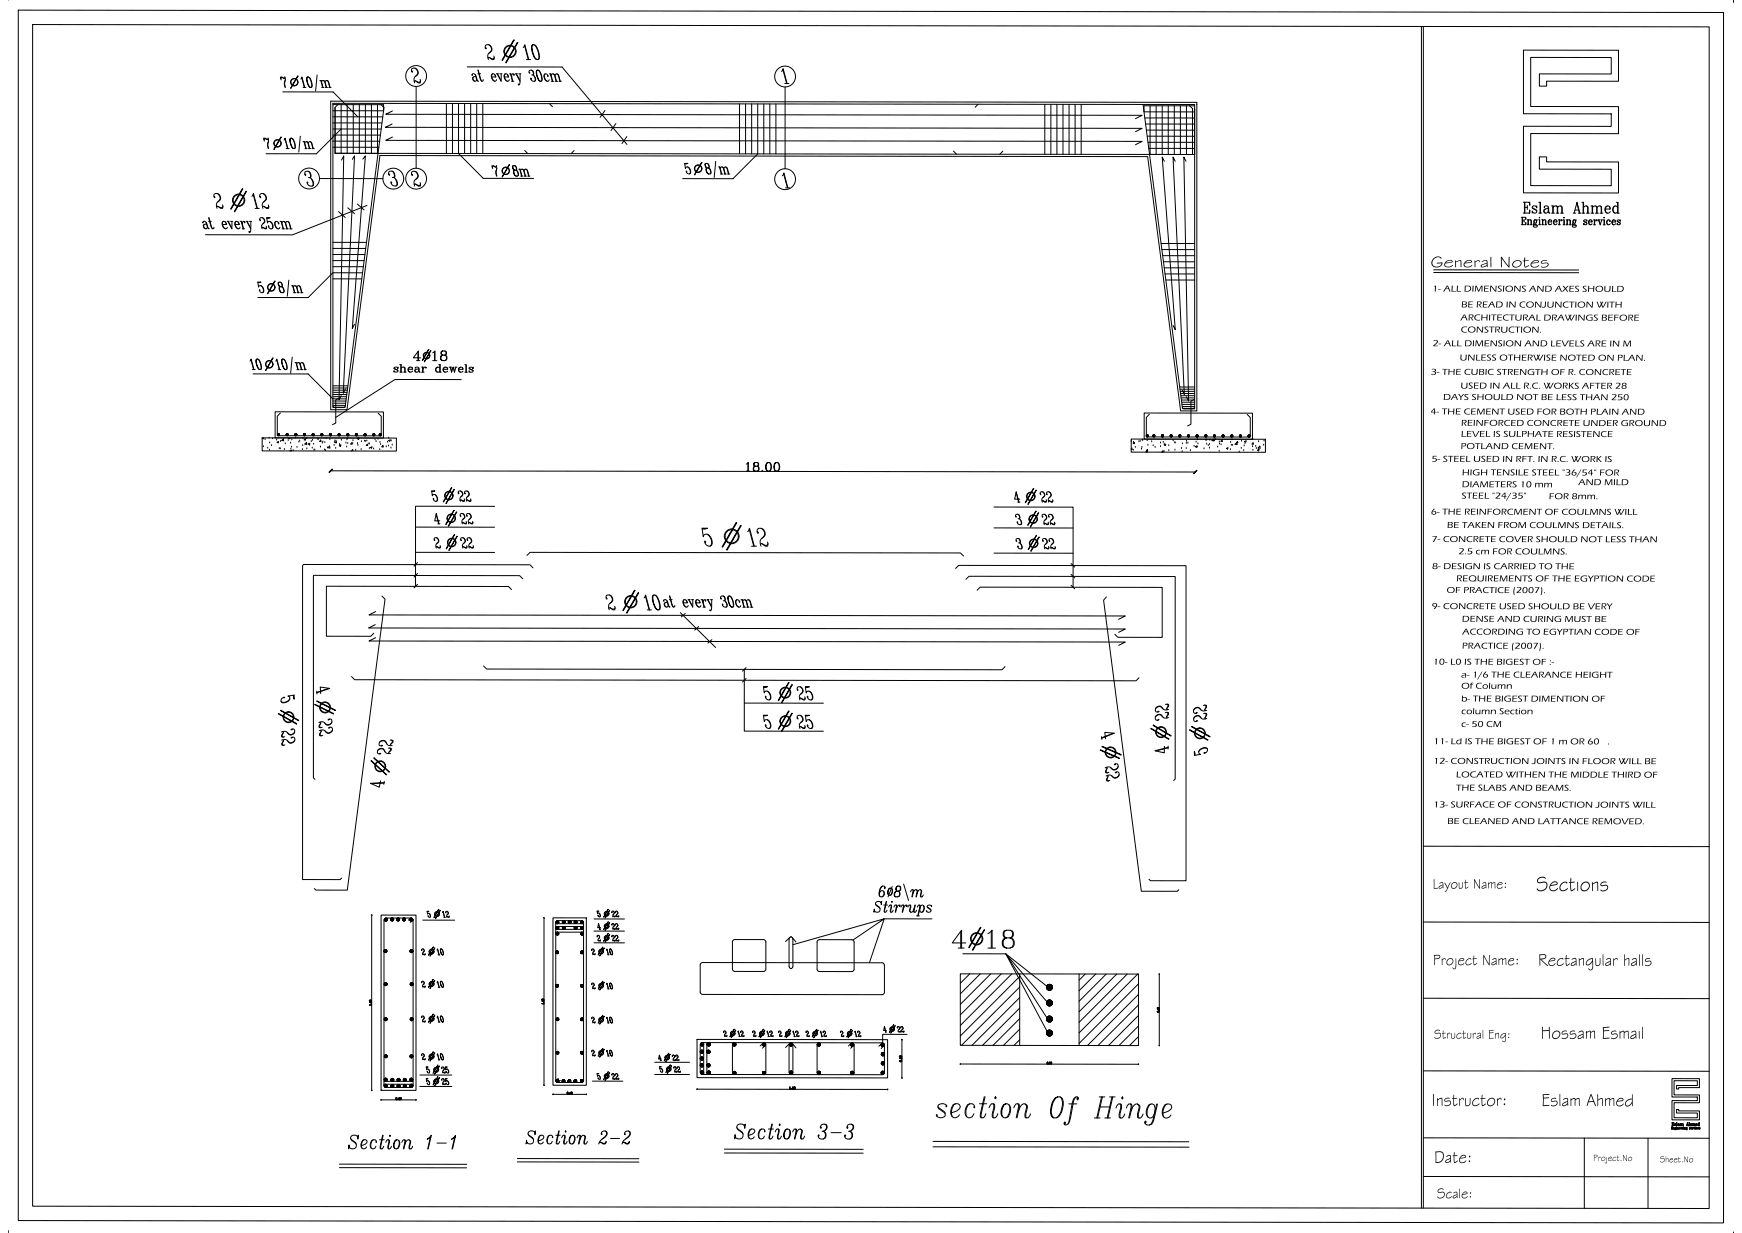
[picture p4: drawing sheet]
<svg xmlns="http://www.w3.org/2000/svg" width="1189mm" height="841mm" viewBox="0 0 1189 841" stroke-linecap="round" stroke-linejoin="round" font-family="sans-serif">
<defs><g id="words">
<text font-size="26.9" x="638" y="769">section Of Hinge</text>
<text font-size="22" x="270" y="538" transform="rotate(-90 270 538)">4 22</text>
<g font-size="18.1">
<text x="478" y="374">5 12</text>
<text x="765" y="534" transform="rotate(-90 765 534)">4 22</text>
<text x="649" y="648">4 18</text>
</g>
<text font-size="17.4" x="1048" y="608">Sections</text>
<text font-size="17.2" x="252" y="530">è</text>
<g font-size="16.3">
<text x="179" y="105">7 10/m</text>
<text x="466" y="122">5 8/m</text>
<text x="175" y="203">5 8/m</text>
<text x="228" y="503" transform="rotate(-90 228 503)">4 22</text>
</g>
<text font-size="15.9" x="191" y="63">7 10/m</text>
<g font-size="15.4">
<text x="330" y="42">2 10</text>
<text x="145" y="144">2 12</text>
<text x="413" y="417">2 10</text>
<text x="501" y="778">Section 3-3</text>
</g>
<g font-size="15.1">
<text x="1051" y="708">Hossam Esmail</text>
<text x="977" y="754">Instructor:</text>
<text x="1052" y="754">Eslam Ahmed</text>
</g>
<text font-size="15" x="785" y="506">è</text>
<g font-size="14.6">
<text x="202" y="510" transform="rotate(-90 202 510)">5 22</text>
<text x="811" y="506">è</text>
<text x="825" y="516" transform="rotate(-90 825 516)">5 22</text>
<text x="237" y="785">Section 1-1</text>
<text x="979" y="793">Date:</text>
</g>
<g font-size="14.1">
<text x="520" y="479">5 25</text>
<text x="189" y="495">è</text>
<text x="520" y="498">5 25</text>
<text x="799" y="515" transform="rotate(-90 799 515)">4 22</text>
<text x="358" y="782">Section 2-2</text>
</g>
<text font-size="13.7" x="214" y="488">è</text>
<text font-size="13.2" x="750" y="519">è</text>
<text font-size="13.1" x="976" y="182">General Notes</text>
<text font-size="12.8" x="978" y="658">Project Name:Rectangular halls</text>
<text font-size="12.1" x="981" y="817">Scale:</text>
<text font-size="11.9" x="1039" y="147">Eslam Ahmed</text>
<text font-size="11.8" x="978" y="606">Layout Name:</text>
<g font-size="11.5">
<text x="335" y="121">7 8m</text>
<text x="294" y="343">5 22</text>
<text x="691" y="344">4 22</text>
<text x="296" y="358">4 22</text>
<text x="692" y="359">3 22</text>
<text x="295" y="375">2 22</text>
<text x="693" y="376">3 22</text>
</g>
<text font-size="11" x="281" y="247">4 18</text>
<text font-size="10.8" x="979" y="708">Structural Eng:</text>
<text font-size="9.3" x="268" y="255">shear dewels</text>
<g font-size="7.9">
<text x="287" y="653">2 10</text>
<text x="287" y="698">2 10</text>
<text x="287" y="724">2 10</text>
<text x="290" y="733">5 25</text>
<text x="290" y="741">5 25</text>
</g>
<text font-size="7.6" x="1087" y="792">Project.No</text>
<g font-size="7.5">
<text x="291" y="627">5 12</text>
<text x="407" y="627">5 22</text>
<text x="407" y="635">4 22</text>
<text x="407" y="643">2 22</text>
<text x="403" y="652">2 10</text>
<text x="287" y="675">2 10</text>
<text x="403" y="676">2 10</text>
<text x="403" y="699">2 10</text>
<text x="602" y="705">4 22</text>
<text x="493" y="708">2 12</text>
<text x="513" y="708">2 12</text>
<text x="531" y="708">2 12</text>
<text x="549" y="708">2 12</text>
<text x="573" y="708">2 12</text>
<text x="403" y="721">2 10</text>
<text x="449" y="725">4 22</text>
<text x="407" y="737">5 22</text>
<text x="449" y="733">5 22</text>
<text x="1133" y="793">Sheet.No</text>
</g>
<g font-size="6.8">
<text x="977" y="199">1- ALL DIMENSIONS AND AXES SHOULD</text>
<text x="997" y="210">BE READ IN CONJUNCTION WITH</text>
<text x="997" y="219">ARCHITECTURAL DRAWINGS BEFORE</text>
<text x="997" y="227">CONSTRUCTION.</text>
<text x="978" y="236">2- ALL DIMENSION AND LEVELS ARE IN M</text>
<text x="996" y="246">UNLESS OTHERWISE NOTED ON PLAN.</text>
<text x="976" y="256">3- THE CUBIC STRENGTH OF R. CONCRETE</text>
<text x="997" y="265">USED IN ALL R.C. WORKS AFTER 28</text>
<text x="986" y="273">DAYS SHOULD NOT BE LESS THAN 250</text>
<text x="976" y="283">4- THE CEMENT USED FOR BOTH PLAIN AND</text>
<text x="997" y="290">REINFORCED CONCRETE UNDER GROUND</text>
<text x="997" y="298">LEVEL IS SULPHATE RESISTENCE</text>
<text x="997" y="306">POTLAND CEMENT.</text>
<text x="977" y="315">5- STEEL USED IN RFT. IN R.C. WORK IS</text>
<text x="998" y="324">HIGH TENSILE STEEL &quot;36/54&quot; FOR</text>
<text x="998" y="332">DIAMETERS 10 mm</text>
<text x="1077" y="331">AND MILD</text>
<text x="997" y="340">STEEL &quot;24/35&quot;</text>
<text x="1057" y="340">FOR 8mm.</text>
<text x="977" y="351">6- THE REINFORCMENT OF COULMNS WILL</text>
<text x="988" y="360">BE TAKEN FROM COULMNS DETAILS.</text>
<text x="977" y="370">7- CONCRETE COVER SHOULD NOT LESS THAN</text>
<text x="996" y="378">2.5 cm FOR COULMNS.</text>
<text x="977" y="388">8- DESIGN IS CARRIED TO THE</text>
<text x="994" y="397">REQUIREMENTS OF THE EGYPTION CODE</text>
<text x="988" y="404">OF PRACTICE (2007).</text>
<text x="977" y="415">9- CONCRETE USED SHOULD BE VERY</text>
<text x="998" y="424">DENSE AND CURING MUST BE</text>
<text x="998" y="433">ACCORDING TO EGYPTIAN CODE OF</text>
<text x="998" y="442">PRACTICE (2007).</text>
<text x="978" y="453">10- L0 IS THE BIGEST OF :-</text>
<text x="997" y="462">a- 1/6 THE CLEARANCE HEIGHT</text>
<text x="997" y="470">Of Column</text>
<text x="997" y="479">b- THE BIGEST DIMENTION OF</text>
<text x="997" y="487">column Section</text>
<text x="997" y="496">c- 50 CM</text>
<text x="978" y="508">11- Ld IS THE BIGEST OF 1 m OR 60</text>
<text x="978" y="521">12- CONSTRUCTION JOINTS IN FLOOR WILL BE</text>
<text x="994" y="530">LOCATED WITHEN THE MIDDLE THIRD OF</text>
<text x="994" y="539">THE SLABS AND BEAMS.</text>
<text x="978" y="551">13- SURFACE OF CONSTRUCTION JOINTS WILL</text>
<text x="988" y="562">BE CLEANED AND LATTANCE REMOVED.</text>
</g>
<text font-size="5.3" x="1140" y="769">Eslam Ahmed</text>
</g></defs>
<!-- layer: 0 -->
<g fill="none" stroke="#000" stroke-width=".68">
<path d="M12 7l1164 2v825l-1164-1zM22 17l1144 1v806l-1144-1zM970 18v806M971 18v806M1040 34h65v21h-49v4h-5v-9h49v-11h-55v34h60v18h-60v36h55v-12h-49v-8h5v3h49v22h-65v-46h60v-8h-60zM1038 153h3v-1v1M1039 148v5M1040 150v2M1042 153h2M1043 150v3M1043 151l1-1h1v3M1044 150l1 1v2"/>
<path d="M1044 153h2M1047 153h2v2h-2v-2M1047 152v1l2 1M1047 150v2M1048 150v2M1050 150h1v3M1050 153h1M1051 150v3M1052 153h1M1053 150v3M1053 151l1-1h1v3M1054 150l1 1v2"/>
<path d="M1054 153h2M1057 151h2v-1a1.4 1.4 0 0 0-2 1 1.4 1.4 0 0 0 0 2 1.4 1.4 0 0 0 2 0M1058 150l-1 1 1 2M1059 150v1M1060 151h3l-1-1a1.4 1.4 0 0 0-2 1 1.4 1.4 0 0 0 1 2 1.4 1.4 0 0 0 2 0M1061 150l-1 1 1 2M1062 150v1M1064 153h1M1064 150v3M1066 150v1v-1h-1l-1 1M1067 150h1v3M1067 153h1"/>
<path d="M1067 150v3M1069 153h1M1069 150v3M1070 151l1-1h1v3M1070 150v3M1071 150l1 1v2M1071 153h1M1073 153l3 1v1h-3v-1l1-1M1074 152l-1 1 3 1M1074 150v2M1075 150v2M1081 151l2 1-1 1h-1v-1v1"/>
<path d="M1083 150v1l-1-1h-1v1l2 1M1084 151h3l-1-1a1.4 1.4 0 0 0-2 1 1.4 1.4 0 0 0 1 2 1.4 1.4 0 0 0 2 0M1085 150l-1 1 1 2M1086 150v1M1088 153h1M1088 150v3M1090 150v1v-1h-1l-1 1M1091 150l1 3 1-3M1091 150l1 3M1094 150h1v3M1094 153h2M1095 150v3"/>
<path d="M1098 150l-1 1 1 2M1099 151a1.4 1.4 0 0 0-2 0 1.4 1.4 0 0 0 0 2 1.4 1.4 0 0 0 2 0M1100 151h3l-1-1a1.4 1.4 0 0 0-2 1 1.4 1.4 0 0 0 1 2 1.4 1.4 0 0 0 2 0M1101 150l-1 1 1 2M1102 150v1M1104 151l2 1-1 1h-1v-1v1M1106 150v1l-1-1h-1v1l2 1M978 184h99M978 186h99M971 577h195M971 629h195M971 681h195"/>
<path d="M971 730l195 1M1141 736h19v6h-14v1h-2v-3h14v-3h-15v10h17v5h-17v10h15v-3h-14v-2h2v1h14v6h-19v-13h17v-3h-17zM971 776h195M1081 776v48M1125 776v48M971 802l195 1"/>
<circle cx="1048" cy="151" r="1.1"/>
<circle cx="1074" cy="151" r="1.1"/>
</g>
<!-- layer: s-Text -->
<path d="M6 0h.1M1183 0v2M6 839v2M1183 841h.1" fill="none" stroke="#000" stroke-width=".68"/>
<!-- layer: frames -->
<path d="M226 69l591 1v210h-11l-23-173-524-1-22 173h-11z" fill="none" stroke="#000" stroke-width=".68"/>
<!-- layer: A-Rft Sections -->
<g fill="none" stroke="#000" stroke-width=".68">
<path d="M231 71l-2 2v32h29M260 71l2 2-26 205h-8l-1-1M268 76l-5 2 516 1-4 2M375 71l2 2M668 71l-3 2M780 71l27 208h8v-1M812 72l2 2v31h-585M815 74v205h-7l-1-1M815 71l-588-1v208h8l1-1M268 85l-5 2 516 1-4 2M268 93l-5 3h516l-4 3M233 109l2-3-4 167 2-3"/>
<path d="M240 109l2-3-8 162 2-3M248 109l1-3-9 118 2-3M358 103l2 2M392 103l-2 2M651 103l2 2M684 103l-2 2M795 110l-2-3 9 118-1-3M802 110l-1-3 7 162-1-3M809 110l-1-3 3 167-1-3M231 272l-2 1v16l-2 1M808 279h7M815 272l-2 2v15l-2 1"/>
<path d="M189 297l1-1-1 1M189 296h1h-1M189 297l1-1v1M190 296h.1M190 297v-1v1M190 296h1zM190 296l1 1M191 296h-1h1M191 297l-1-1 1 1-1-1v1M191 282l-2 2v13h71v-13l-2-2M195 296h1zM195 297l1-1-1 1"/>
<path d="M195 296h1h-1M195 297l1-1v1M196 296h.1M196 297v-1v1M196 296h1zM196 296l1 1M196 296h1M196 297v-1v1v-1v1M197 296h-1h1M197 297l-1-1 1 1M201 296h1zM201 297l1-1-1 1"/>
<path d="M201 296h1h-1M201 297l1-1zM202 296h.1M202 296h-1M202 297v-1v1M202 296h1zM202 296l1 1M203 296h-1h1M203 297l-1-1 1 1-1-1v1M207 296h1zM207 297l1-1-1 1M207 296h1h-1"/>
<path d="M207 297l1-1v1M208 296h1zM208 296h.1M208 296l1 1M208 297v-1v1M208 296h1M213 296h1zM213 297l1-1-1 1M213 297l1-1zM213 296h1h-1M213 297l1-1v1M214 296h.1"/>
<path d="M214 296v1zM214 296v1M214 297v-1v1v-1v1M219 296h1zM219 297l1-1-1 1M219 296h1h-1M220 296v1zM220 296h-1M220 296v1M220 296h.1M220 297v-1v1M225 297h1z"/>
<path d="M225 296l1 1M225 296l1 1-1-1M225 296l1 1-1-1 1 1v-1M226 297h.1M226 297h-1zM225 297h.1M226 296v1v-1M231 296v1M231 297h.1M231 296v1v-1M231 297h1zM231 297h1"/>
<path d="M232 296l-1 1 1-1M232 297h-1M232 297h-1h1M237 296v1M237 297h.1M237 296v1v-1M237 297h1zM237 296v1zM237 297h1M238 296l-1 1 1-1M238 297h-1h1h-1M238 297h-1h1"/>
<path d="M243 297h.1M243 296v1zM243 297h1zM243 297l1-1zM244 297h-1M244 296l-1 1zM244 297h-1h1M248 296l1 1h-1M248 297h1M249 296v1v-1M249 297h.1M249 297h1z"/>
<path d="M249 296v1zM249 297h1h-1h1M250 296l-1 1 1-1M250 297h-1h1h-1M254 296l1 1h-1M254 297h1zM255 297h.1M255 296v1zM255 296v1l-1-1M255 297h1zM255 297h1h-1h1M255 296v1v-1"/>
<path d="M256 297h-1M256 296l-1 1 1-1M259 297h1h-1M259 296l1 1zM259 297h1M260 297v-1zM260 296v1zM260 297h.1M782 297h1zM782 297h1l-1 1M782 297h1h-1M782 298l1-1v1"/>
<path d="M783 297h.1M783 298v-1v1M783 297h1zM783 297h1M784 297h-1h1M784 298l-1-1 1 1M784 283l-2 2v13h71v-13l-2-2M787 297h.1M787 297v1M787 298v-1v1M787 297h1zM787 297v1z"/>
<path d="M787 297h1M788 297h-1h1M788 298l-1-1v1M788 297h-1zM788 298l-1-1 1 1-1-1 1 1M793 297h.1M793 298v-1zM793 297h1zM793 297v1zM793 297l1 1zM794 297h-1zM799 297v1"/>
<path d="M799 297h.1M799 298v-1v1M799 297h1zM799 297h1M800 297h-1zM800 297h-1h1M800 298l-1-1 1 1-1-1 1 1M804 297h1v1M805 297h.1M805 298v-1v1M805 297h1zM805 297h1"/>
<path d="M806 297h-1h1M806 298l-1-1 1 1M810 297h1l-1 1M811 298v-1zM811 297h.1M811 297h-1M811 298v-1v1M811 297h1zM811 297h1M812 297h.1M812 298l-1-1v1M812 297h-1h1"/>
<path d="M812 298l-1-1 1 1M816 297h1zM816 297h1M816 298l1-1zM816 297h1h-1M817 297h.1M817 297h1zM817 297v1zM817 297l1 1zM817 297h1M818 297h-1h1M822 297h1l-1 1"/>
<path d="M822 297h1zM822 298l1-1v1M823 297h.1M823 297h1zM824 297h.1M823 297l1 1zM823 298v-1v1v-1v1M823 298v-1v1M828 297h1h-1M828 298l1-1zM828 298l1-1-1 1M829 297h1z"/>
<path d="M829 297h-1M829 297v1zM829 297l1 1M829 297h.1M829 298v-1v1M829 297h1M834 297h1h-1M834 298l1-1zM834 298l1-1-1 1M834 298l1-1v1M835 297h.1M835 297v1"/>
<path d="M835 298v-1v1v-1v1M840 297h1h-1M840 298l1-1zM840 297h1zM840 298l1-1-1 1M841 297h.1M841 297h-1M841 297v1zM841 297v1M841 298v-1v1M846 297h1h-1M846 298l1-1z"/>
<path d="M846 298l1-1-1 1M847 297h.1M847 297h-1M847 297v1M847 298v-1v1v-1v1M852 297h.1M852 298v-1zM852 297h1zM852 297v1zM852 297l1 1zM853 297h-1h1M714 673h2z"/>
<path d="M714 674l2-1zM715 672l1 1zM715 675l1-2zM716 671v2zM716 673v2zM716 673l1 2zM716 673l2 2zM716 673l2 1zM716 673h2zM716 673l2-1zM716 673l-1 2zM717 671l-1 2z"/>
<path d="M717 672l-1 1zM718 672l-2 1zM714 684h2zM714 695h2zM714 685l2-1zM714 696l2-1zM714 683l2 1zM714 694l2 1zM715 683l1 1zM715 685l1-1zM715 694l1 1zM715 696l1-1z"/>
<path d="M715 682l1 2zM715 693l1 2zM716 682v2zM716 693v2zM716 684v2zM716 684l1 2zM716 684l2 2zM716 684l2 1zM716 684h2zM716 684l2-1zM716 684l-1 2zM716 695l1 2z"/>
<path d="M716 695l2 2zM716 695l2 1zM716 695h2zM716 695l2-1zM716 695l-1 2zM716 695v2zM717 682l-1 2zM717 693l-1 2zM718 683l-2 1zM718 694l-2 1zM714 705h2zM714 704l2 1z"/>
<path d="M715 704l1 1zM715 706l1-1zM715 703l1 2zM716 703v2zM716 705l1 2zM716 705l1 1zM716 705l2 1zM716 705h2zM716 705l2-1zM716 705l-1 1zM716 705v2zM717 703l-1 2z"/>
<path d="M718 703l-2 2z"/>
</g>
<!-- layer: RFT Vl -->
<path d="M815 71v34M817 71h.1M379 630h19M379 632h19M379 634h19M379 636h19" fill="none" stroke="#000" stroke-width=".68"/>
<!-- layer: A-Rc Footing -->
<path d="M188 281h74v18h-74zM781 282h74v18l-74-1z" fill="none" stroke="#000" stroke-width=".68"/>
<!-- layer: A-Hatch column -->
<g fill="none" stroke="#000" stroke-width=".68">
<path d="M180 299h.1M181 300h.1M184 299h.1M186 299h.1M193 299l1 2-2-1zM197 299h1M201 299h.1M207 299h.1M208 299v1zM209 299h.1M217 300h.1M223 299h.1"/>
<path d="M225 300h.1M237 300h.1M237 299h.1M244 299h1v1zM244 299h.1M258 300h.1M265 299h.1M817 300h.1M823 300h1h-1M828 300l-1 1h1v-1M829 300h-1h1M829 300h.1"/>
<path d="M855 300h.1M180 305h.1M183 306h.1M184 307h.1M184 302h.1M185 304h.1M189 300h.1M189 302l1-1v1zM191 306h.1M191 301h.1M194 307h.1M195 303h.1"/>
<path d="M197 300h.1M198 308l1-1v1M198 308h.1M198 302h.1M199 306h.1M199 305h.1M199 300h.1M200 307h.1M203 305h.1M204 302h.1M205 301h.1M206 307h.1"/>
<path d="M207 304h.1M209 302v1h-1zM209 306h.1M210 303l1-1v1zM211 304h.1M212 301h.1M213 306h.1M213 300h.1M214 303h.1M214 307h.1M215 307h.1M219 305h.1"/>
<path d="M219 300v1h-1zM220 302h.1M222 307h.1M222 302h.1M223 305h.1M225 304v2l-1-1zM228 304h.1M228 302h.1M229 301h.1M229 306h.1M229 301l1 1h-1zM232 304h1l-1 1z"/>
<path d="M232 303h.1M232 304h.1M233 300h.1M236 302h.1M237 305h.1M237 303h.1M240 308l1-1v1M240 302v1h-1zM241 303h.1M241 301h.1M243 307h.1M244 303h.1"/>
<path d="M244 304h.1M246 307h.1M247 301h.1M249 301h.1M250 301h.1M251 303v1h-1zM252 303h.1M252 306h.1M253 305h1v1zM255 306h.1M256 300h.1M257 301h.1"/>
<path d="M259 307h.1M259 302h.1M260 303h.1M261 304v1zM261 305h.1M264 305h.1M265 302h.1M265 304h.1M265 300h1v1zM267 306h.1M267 301h.1M268 304h.1"/>
<path d="M772 306l1 1-1-1M772 301h.1M773 302h1v1zM773 307h.1M774 302h.1M775 305h.1M777 301h.1M778 301h.1M779 306h.1M779 305h.1M779 300h.1M780 300h.1"/>
<path d="M782 308h1M783 301h.1M783 307h-1zM783 304h.1M786 301h.1M787 304h.1M788 305h.1M792 305h.1M792 302h.1M794 308h-1l1-1v1M794 302h.1M794 308h.1"/>
<path d="M795 303h1l-1 1zM795 303h.1M798 304h.1M798 307h.1M801 301h.1M802 302h.1M802 307h.1M806 306h.1M807 308h.1M807 303h.1M810 306h.1M810 302h.1"/>
<path d="M810 301h.1M811 302h.1M812 307h.1M815 304h.1M816 305l1-1v1zM816 302h.1M817 305h.1M818 303h.1M822 306h.1M824 303h.1M825 304h.1M825 306h.1"/>
<path d="M825 303h.1M826 300h.1M831 305h.1M832 308h.1M832 301h.1M832 303h.1M833 303h.1M834 300v1h-1zM837 306l1-1v1zM840 307h.1M840 302h.1M840 304h.1"/>
<path d="M841 300h.1M841 304h.1M844 303h.1M844 302v1h-1zM845 301v1h-1zM846 308h.1M847 306h.1M847 301h.1M849 307h.1M849 304h.1M849 301h1v1zM850 302h.1"/>
<path d="M855 305h.1M855 307h.1M855 302v1h-1zM857 304h.1M857 306h.1M858 307h1v1zM859 307h.1M859 301h.1M860 304v2l-1-1zM862 304h.1M863 301h.1M254 624v120"/>
<path d="M371 626v114M791 664v49M252 683h2M252 682h2M252 683h1M252 682h1M252 686h2M252 685h2M252 684h2M253 683v1h-1h2M253 685h.1M253 686h1"/>
<path d="M254 686h.1M254 684h.1M254 685h-2v1M254 685h-1M254 685h.1M370 682h1zM370 682h1M370 685h1M370 683h1M371 682v1h-1h1M371 684h.1M371 685h.1"/>
<path d="M371 683h.1M371 685h-1M790 690h1h-1M790 690h1M790 687l1 1zM790 688h1M790 687h1M791 688v1l-1-1h1M791 689h.1M791 688h.1M616 709v26M614 724h1h-1z"/>
<path d="M614 720l1 1h-1zM614 724h1M614 721h1M614 720h1M614 722h1M615 721v1h-1h1M615 723h.1M615 722h.1M615 721v1M655 726h122M715 725v1M715 724v2"/>
<path d="M716 726h.1M716 725l1-1-1 2M716 724v1M716 725h.1M716 725v1M717 725h-1M717 725l-1 1M717 725v1M717 725v1zM718 725v1M260 750h24M270 749v1"/>
<path d="M271 749v1M271 750h.1M272 750h.1M272 749v1M272 750h1M273 750h-1v-1v1M273 749v1M274 749v1M377 746h23M387 745v1M387 745v1zM388 745v1"/>
<path d="M388 746h.1M389 746h.1M389 745v1M390 746h-1v-1v1M390 745v1M390 745v1zM476 743h130M539 742v-1v2M539 741v2M540 743h.1M541 742v1M541 741v2"/>
<path d="M541 743h.1M542 742h-1v-1v2M542 741v2M543 741v2"/>
<circle cx="253" cy="683" r=".7"/>
<circle cx="370" cy="682" r=".6"/>
<circle cx="790" cy="690" r=".6"/>
<circle cx="790" cy="688" r=".6"/>
<circle cx="615" cy="724" r=".7"/>
<circle cx="615" cy="721" r=".7"/>
<circle cx="715" cy="725" r=".6"/>
<circle cx="717" cy="725" r=".6"/>
<circle cx="271" cy="749" r=".7"/>
<circle cx="273" cy="749" r=".7"/>
<circle cx="387" cy="746" r=".6"/>
<circle cx="390" cy="746" r=".6"/>
<circle cx="542" cy="742" r=".7"/>
</g>
<!-- layer: A-Pc footing -->
<path d="M179 299h92v9h-92zM772 299l92 1v9l-92-1z" fill="none" stroke="#000" stroke-width=".68"/>
<!-- layer: A-Stirrups -->
<g fill="none" stroke="#000" stroke-width=".68">
<path d="M227 71h35v5h-35M227 80h34M229 73v32M233 71v34M237 71v34M241 71v34M245 71v34M249 71v34M253 71v34M258 71v34M305 71v34M309 71v34"/>
<path d="M313 71v34M317 71v34M321 71v34M325 71v34M329 71v34M505 71v34M509 71v34M513 71v34M517 71v34M521 71v34M525 71v34M530 71v34"/>
<path d="M713 71v34M717 71v34M721 71v34M725 71v34M730 71v34M734 71v34M738 71v34M785 72v33M789 72v33M793 72v33M797 72v33M801 72v33"/>
<path d="M806 72v33M810 72v33M814 74v31M815 72h-34v4h34M227 96h32M227 92h33M227 88h33M227 84h34M781 80h34M782 85h33M782 89h33M783 93h32"/>
<path d="M783 97h32M227 100h32M784 101h31M785 105h30M227 178h22M227 174h22M227 169h23M227 165h23M792 166h23M793 170h22M793 174h22M794 179h21"/>
<path d="M227 182h21M227 186h20M227 190h20M795 183h20M795 187h20M796 191h19M227 265h10M227 266h10M227 268h10M227 269h10M227 271h9M227 272h9"/>
<path d="M227 274h9M227 275h9M227 276l9 1M227 263h10M805 264h10M805 265h10M805 267h10M806 268h9M806 270h9M806 271h9M806 273h9M806 274h9"/>
<path d="M807 276h8M807 277h8M262 628v113l2 1h16l2-1v-1v-112M264 626h16M280 626l2 1v1M280 626l-1 2M282 628l-2 1M479 711h123l2 2v19l-2 1h-123l-1-2v-18zM480 711v22M482 711v22M501 711l-1 1v1v18v1l1 1M521 712l-2 1"/>
<path d="M521 711l1 1 1 1v18l-1 1-1 1M522 713l-2 2M539 712l-3 2M540 711l1 1v1v18a1.3 1.3 0 0 1-1 2 1.3 1.3 0 0 1-1-2v-18v-1l1-1M541 712l2 3M559 711l-1 1v1v18v2h1M581 712l-2 1M581 711l1 1 1 1M582 713l-1 2M583 713v18M602 712l-2 2M603 713l-2 2"/>
<path d="M262 740h20M262 738h20M379 737l2 1M379 737v-108l2-1h16l1 1v108l-1 1h-16M381 736l-2 1M382 737l-1 1M583 731v1l-2 1"/>
</g>
<!-- layer: A-Text general -->
<g fill="none" stroke="#000" stroke-width=".68">
<path d="M281 48v1v-2a2.7 2.7 0 0 1 4 0 2.7 2.7 0 0 1 0 4 4 4 0 0 0-2 6M283 46l1 1a3 3 0 0 1-1 5M284 59v56M287 54v3h-2l-1-2M287 55l-1 1-2-1-1 1M533 49l1-2 3 10M534 47l3 10M536 57h2M536 59v56M208 119l1 1-1-1v-2a2.3 2.3 0 0 1 4 1v3h-2M210 117a3 3 0 0 1 1 4l1 1a3 3 0 0 1 1 5 2.6 2.6 0 0 1-3-3v1M266 119v1l-1-1v-2a2.4 2.4 0 0 1 4 1v3h-1"/>
<path d="M267 117a3 3 0 0 1 2 4v1a3 3 0 0 1 1 5 2.6 2.6 0 0 1-3-3v1M281 119v1v-2a2.7 2.7 0 0 1 4 0 2.7 2.7 0 0 1 0 4 4 4 0 0 0-2 5M283 117l1 1a3 3 0 0 1-1 5M534 120l1-2 3 10M535 118l2 10M213 122l1 3-1 2M218 122h43M270 122l1 3-1 2M287 125v2h-2l-1-1M287 126h-1h-2h-1M536 128h3"/>
<circle cx="284" cy="52" r="7"/>
<circle cx="536" cy="52" r="7"/>
<circle cx="211" cy="122" r="7"/>
<circle cx="268" cy="122" r="7"/>
<circle cx="284" cy="122" r="7"/>
<circle cx="536" cy="122" r="7"/>
</g>
<!-- layer: Text -->
<path d="M227 186l-17 17h-34M173 255h37l17 17M315 259h-45l-41 26" fill="none" stroke="#000" stroke-width=".68"/>
<!-- layer: A-Text Rft Sections -->
<g fill="none" stroke="#000" stroke-width=".68">
<path d="M319 46h65M322 51l1-1 1 1 2 4M323 52v2l1 1M324 51l1 3 2 1M325 52h-2a1.6 1.6 0 0 0 0 3 1.6 1.6 0 0 0 2 0v-1M326 50h2M326 48l2 7h1l1-1M326 48l3 7M336 53h2l-1-2-1-1a2.8 2.8 0 0 0 0 4 2.8 2.8 0 0 0 3 1v-1M336 50v3v1l2 1M337 51l1 2M339 50h1"/>
<path d="M339 50l3 5v-5M339 50l3 5M341 50h2M344 53h3l-1-2-1-1a2.8 2.8 0 0 0-1 4 2.8 2.8 0 0 0 3 1l1-1M345 50l-1 1v2l2 2M346 51l1 2M348 50h1l1 5M348 50l2 5M349 55h2M351 51v-1l-2 1v2M352 50h1M352 50l3 5"/>
<path d="M354 50h1M355 50v7l-1 1v-1v1M361 49v1v-2a1.8 1.8 0 0 1 3 1v2h-1M363 48l1 2v1l1 1 1 2a1.7 1.7 0 0 1-2 1 1.7 1.7 0 0 1-2-2l1 1M365 52v2v1M367 48a3 3 0 0 0-1 4l2 3h1a3 3 0 0 0 0-4l-1-3h-1a7 7 0 0 0 2 7M367 48a7 7 0 0 1 2 7M372 50l-1 1 1 2 1 2M374 51v1l-1-1-1-1a2.8 2.8 0 0 0 0 4 2.8 2.8 0 0 0 3 1v-1M375 50h1l1 5M376 50l1 5M376 51l1-1 1 1 2 4"/>
<path d="M376 55h2M378 50v1l2 4M379 51l1-1 1 1 1 4M379 55h1M380 50l1 1 1 4M381 55h2M384 46l44 53M193 63h34l17 17M413 75l-3 5M233 88l-17 17h-34M420 84l-3 5M428 93l-4 5"/>
<path d="M313 105l17 17M517 105l-17 17M244 139l4 4M330 122h34M466 122h34M139 152v-1h1l3 5M139 153v1l1 2M141 152l1 3 1 1M141 152l-2 1a1.6 1.6 0 0 0 0 2 1.6 1.6 0 0 0 2 1l1-1M142 151h2M142 148l3 8h1v-1M143 148l2 8"/>
<path d="M152 153h3l-1-2h-2a2.8 2.8 0 0 0 0 3 2.8 2.8 0 0 0 3 2v-1M152 151v1v2l2 2M154 151v2M155 151h1M155 151l3 5v-5M156 151l2 4M157 151h2M161 153h2l-1-2h-1a2.8 2.8 0 0 0 0 3 2.8 2.8 0 0 0 3 2v-1M161 151l-1 1 1 2 1 2M162 151l1 2M164 151h1l1 5M165 151l1 5"/>
<path d="M165 156h2M167 151v1v-1h-1l-1 2M168 151h1M168 151l3 5M169 151l2 4M170 151h2M171 151v7l-1 1v-1M177 150l1 1-1-1a1.9 1.9 0 0 1 3-1 1.9 1.9 0 0 1 1 2l-1 1a2.6 2.6 0 0 0-1 4M179 148l1 2a2.1 2.1 0 0 1-1 3M182 154v2l-3-1M182 155l-1 1-2-1M182 148l1 4v-1a2.8 2.8 0 0 1 3 2 2.8 2.8 0 0 1-1 3h-1l-1-2v1"/>
<path d="M184 151l1 1 1 2-1 2M188 151v1v2l2 2M190 152v1v-2h-2a2.8 2.8 0 0 0 0 3 2.8 2.8 0 0 0 3 2v-1M191 151h1l1 5M192 151l1 5M192 152l1-1h2l1 5M193 156h1M194 151l1 1 1 4M195 152l1-1h1l2 5M195 156h2M196 151l1 1 1 4M198 156h1"/>
<path d="M231 144l5 4M237 142l5 4M250 140l-50 20h-60M171 246v-1l2 7M171 245l2 7M172 252h2M175 245a3 3 0 0 0 0 4l2 3h1a3 3 0 0 0 0-4l-1-3h-2a7 7 0 0 0 2 7M176 245a7 7 0 0 1 2 7M186 244l-5 9zM188 246l1-1 2 7M189 245l2 7M190 252h2"/>
<path d="M193 245a3 3 0 0 0 0 4l1 3h1a3 3 0 0 0 1-4l-2-3h-1a7 7 0 0 0 2 7M193 245a7 7 0 0 1 2 7M199 244l-1 11M201 247h1l1 5M202 247l1 5M202 248l1-1 2 1 1 4M203 252h1M204 247l1 1 1 4M205 248l1-1 1 1 1 4M205 252h2M206 247l1 1 1 4M207 252h2"/>
<path d="M284 360h54M338 345h-54v55M678 346h54v55M284 377h54M360 379l2-2h294l2 2M678 360h54M678 377h54M285 391l-2 3M285 384l-2 2M285 399l-2 2M357 395l-2-2-141-1v139l1 1M364 387l-2-2h-154h-1v215h25l1-1"/>
<path d="M652 388l2-2h155v215h-24l-1-1M659 395l2-2h141v138l-1 1M731 392l2 2M731 384l2 3M731 399l2 3M256 417l-4 2 516 1-5 2M261 407l2 2-26 198h-21l-1-1M349 402l-2-2h-124v34h30l2-2M457 409h2M457 406l2 8h1l1-1M457 406l3 8M464 418l24 24"/>
<path d="M466 411h3l-1-2h-1a2.8 2.8 0 0 0-1 3 2.8 2.8 0 0 0 3 2l1-1M467 409l-1 1 1 2 1 2M468 418l-3 3M468 409l1 2M470 409h1M470 409l3 5v-5M470 409l3 4M472 409h1M475 411h3l-1-2h-1a2.8 2.8 0 0 0-1 3 2.8 2.8 0 0 0 3 2v-1M476 409l-1 1v2l2 2M477 409l1 2M478 409h1l2 5"/>
<path d="M479 409l2 5M480 414h1M481 409l1 1-1-1h-1v2M482 409h2M483 409l3 5M483 409l2 4M485 409h1M486 409v7l-1 1v-1M492 408v1v-2a1.8 1.8 0 0 1 3 1v1l-1 1M494 407l1 2-1 1 2 1v2a1.7 1.7 0 0 1-2 1 1.7 1.7 0 0 1-1-2v1M495 411l1 2v1M497 407a3 3 0 0 0 0 4l2 3h1a3 3 0 0 0 0-4l-1-3h-2a7 7 0 0 0 3 7"/>
<path d="M498 407a7 7 0 0 1 2 7M503 409l-1 1v2l2 2M505 410v1l-1-2h-1a2.8 2.8 0 0 0-1 3 2.8 2.8 0 0 0 3 2l1-1M506 409h1l1 5M506 409l2 5M507 410l1-1h1l2 5M507 414h2M508 409l1 1 1 4M509 410l1-1h2l1 5M510 414h1M511 409l1 1 1 4M512 414h2"/>
<path d="M667 403l2-3 124 1v34h-30l-2-2M755 407l-2 2 26 199h24l1-1M256 426l-4 2 516 1-5 2M256 435l-4 2 516 1-5 2M477 427l-3 3M486 436l-3 3M330 454l2 2 352 1 2-2M508 457v42h54M509 455l-2 3M240 462l2 2h533l2-2M508 480h54M509 463l-2 2"/>
<path d="M598 617l2 2a2.1 2.1 0 0 1 0 3 2.1 2.1 0 0 1-3-2l-1 2h1M601 616l1-1-1 2a1.9 1.9 0 0 0-2-2 1.9 1.9 0 0 0-1 2l3 3M602 604l-1 2-1 3v2M603 608a2.8 2.8 0 0 1-1 4M603 617h3M604 605v1v-1a2.6 2.6 0 0 0-3 0 2.6 2.6 0 0 0-1 3v2a1.9 1.9 0 0 0 2 1 1.9 1.9 0 0 0 1-2 1.9 1.9 0 0 0-2-1l-1 1M605 615l-2 7h2v-1M605 615l-1 6v1M606 619l1-2 1 1v4M607 606a2.5 2.5 0 0 0-1 2 2.5 2.5 0 0 0 1 3 2.5 2.5 0 0 0 2-3 2.5 2.5 0 0 0-2-2l-1 2v2M608 617v5h1l1-1M609 606v2l-2 3"/>
<path d="M609 615v1zM609 605l-3 7M610 619l1-2 1 1-1 4M612 617a5 5 0 0 1-1 5M613 604a1.8 1.8 0 0 0-2 2 1.8 1.8 0 0 0 2 2l1-1 1-2a1.6 1.6 0 0 0-2-1 1.6 1.6 0 0 0-1 2v2M614 604a1.9 1.9 0 0 1 1 2 1.9 1.9 0 0 1-2 2 2 2 0 0 1 1 2 2 2 0 0 1-2 2 2 2 0 0 1-2-2l1-2h1a2.2 2.2 0 0 0-1 2 2.2 2.2 0 0 0 0 2M614 608v2l-1 2M614 618v-1l-1 1-1 2M615 619l1-2h1a5 5 0 0 1-1 5M616 617v5M617 603l3 11M619 618v-1l-1 1-1 2"/>
<path d="M620 619v-2l2 1-1 3 1 1M621 617v5h1a5 5 0 0 0 2-5M621 608l1-1h1v5M623 607l-1 5M623 609l1-2h2v1l-1 4M624 620v2h1l1-1M625 617a5 5 0 0 0-1 5M625 607l1 1-1 4M626 609l1-2h2v5M626 619l1-2 1 1-1 7M627 617l1 1-2 7M628 607l1 1-1 3 1 1 1-2"/>
<path d="M629 618v-1a2.5 2.5 0 0 1 2 3 2.5 2.5 0 0 1-2 2 3 3 0 0 1 0-4zM630 618l1 2-2 2M633 618l2 2v2h-1h-1l-1-1 1 1M636 618l-2-1-1 1v1l2 2M289 628h21M405 635h21M405 627h21M626 625h1M636 627h-33l-10 30M405 643h21M582 641l21-14-62 17M657 651h29l29 22"/>
<path d="M686 651l29 54M715 684l-29-33 29 45M619 706h-17v7M287 733h21M404 737h21M447 725h24M447 733h24M287 741h21M637 779h174M232 794h86M232 796l86 1M353 790h83"/>
<path d="M353 793h83M494 784h95M494 786l95 1M637 782h175"/>
<circle cx="184" cy="248" r="2.6"/>
<circle cx="184" cy="248" r="2.3"/>
</g>
<!-- layer: A-Dimension -->
<path d="M509 317l2-2v6M510 316v5M515 315v1l-1 1a2 2 0 0 0 4 0v-1a2 2 0 0 0-3 0v1v1M517 315v1v2l1 1a1.9 1.9 0 0 1-2 2 1.9 1.9 0 0 1-1-3l-1 1v1l1 1M517 318l1 1v1l-1 1M524 315a3 3 0 0 0 0 6h1a3 3 0 0 0 0-6 3 3 0 0 0-1 6M525 315a4 4 0 0 1 0 6M530 315a3 3 0 0 0 0 6 3 3 0 0 0 0-6 3 3 0 0 0 0 6M530 315a4 4 0 0 1 0 6M226 321l590 1M509 321h3M520 321h1z" fill="none" stroke="#000" stroke-width=".68"/>
<!-- layer: A-Smell -->
<g fill="none" stroke="#000" stroke-width=".68">
<path d="M224 322l3-2zM814 323l3-2zM253 624h1M371 626h.1M791 664h.1M791 664v1M539 712h.1M615 709h1M791 713h.1M371 740h.1M615 735h1M615 735l1 1"/>
<path d="M655 726h.1M656 726h-1M777 726h.1M253 744h1M253 743l1 1M260 750h.1M284 750h.1M377 746v1M378 746l-1 1M400 746v1M476 743h.1M476 743h-1"/>
<path d="M606 743h.1M606 743h-1"/>
</g>
<!-- layer: A-Small Sections -->
<g fill="none" stroke="#000" stroke-width=".68">
<path d="M260 624h24v120h-24zM377 626h23v114h-23zM655 664h122v49h-122zM662 664l-7 7M669 664l-14 14M676 664l-21 21M683 664l-28 28M691 664l-36 35M696 666l-41 41M696 673l-40 40M741 664l-5 5M748 664l-12 12"/>
<path d="M755 664l-19 19M762 664l-26 26M769 664l-33 33M776 664l-40 41M777 671l-41 41M777 678l-35 35M696 680l-33 33M696 688l-25 25M696 695l-18 18M777 685l-28 28M777 693l-20 20M777 700l-13 13"/>
<path d="M476 709h130v26h-130zM696 702l-11 11M696 709l-4 4M777 707l-6 6"/>
</g>
<!-- layer: A-L bars -->
<g fill="none" stroke="#000" stroke-width=".68">
<path d="M262 627h1zM262 628l1-1zM263 626h.1M263 627h.1M263 626v1zM263 627h1zM263 627v1zM263 627l1 1zM264 626l-1 1zM264 626h-1l-1 2M264 627h-1zM267 627h1z"/>
<path d="M267 628l1-1zM267 626l1 1zM268 627h1zM268 626v1zM268 627l-1 1zM268 627v1zM268 627l1 1zM271 627h1zM271 628l1-1zM271 626l1 1zM272 626v1zM272 627h1z"/>
<path d="M272 627l-1 1zM272 627v1zM272 627l1 1zM275 627h1zM275 628l1-1zM275 626l1 1zM276 626v1zM276 627h1zM276 627l1-1zM276 627l-1 1zM276 627v1zM276 627l1 1z"/>
<path d="M280 627h1zM280 628l1-1zM280 626l1 1zM281 626v1zM281 627h1zM281 627l-1 1zM281 627v1zM281 627l1 1zM379 629h1zM379 633h1zM379 637h1zM380 629h.1"/>
<path d="M380 633h.1M380 637h.1M380 636v1zM380 630v-1zM380 632v1zM380 628v1zM380 629v1zM380 629l1 1zM380 629h1zM380 633v1zM380 633l1 1zM380 633h1z"/>
<path d="M380 637v1zM380 637l1 1zM380 637h1zM380 637l1-1zM381 628l-1 1zM381 632l-1 1zM381 636l-1 1zM384 629h1zM384 633h1zM384 628l1 1zM384 632l1 1zM385 628v1z"/>
<path d="M385 632v1zM385 629l-1 1zM385 629v1zM385 629h1zM385 629v-1zM385 633l-1 1zM385 633v1zM385 633h1zM385 633l1-1zM388 629h1zM388 628l1 1zM388 630l1-1z"/>
<path d="M389 628v1zM389 629l-1 1zM389 629v1zM389 629h1zM392 629h1zM392 633h1zM392 628l1 1zM392 632l1 1zM393 628v1zM393 632v1zM393 629l-1 1zM393 629v1z"/>
<path d="M393 629h1zM393 629v-1zM393 633l-1 1zM393 633v1zM393 633h1zM393 633v-1zM396 629h1zM396 633h1zM396 637h1zM396 636l1 1zM396 630l1-1zM396 632l1 1z"/>
<path d="M397 628v1zM397 634v-1zM397 632v1zM397 637h.1M397 636v1zM397 629v1zM397 629l1 1zM397 629h1zM397 629l1-1zM397 633v1zM397 633l1 1zM397 633h1z"/>
<path d="M397 633l1-1zM397 637v1zM397 637l1 1zM397 637h1zM397 637l1-1zM398 628l-1 1zM398 636l-1 1zM398 632l-1 1zM262 649h1zM262 648l1 1zM263 648v1zM263 649l-1 1z"/>
<path d="M263 649v1zM263 649l1 1zM263 649h1zM263 649l1-1zM264 648l-1 1zM280 649h1zM280 648l1 1zM281 648v1zM281 649l-1 1zM281 649v1zM281 649l1 1zM281 649h1z"/>
<path d="M281 649l1-1zM379 650h1zM379 649l1 1zM380 649v1zM380 650h.1M380 650v1zM380 650h1zM380 650l1-1zM381 649l-1 1zM396 650h1zM396 649l1 1zM397 649v1z"/>
<path d="M397 650h.1M397 650v1zM397 650h1zM397 650l1-1zM398 649l-1 1zM262 671h1zM262 672l1-1zM263 670v1zM263 671h1zM263 671l-1 1zM263 671v1zM263 671l1 1z"/>
<path d="M264 670l-1 1zM280 671h1zM280 672l1-1zM280 670l1 1zM281 670v1zM281 671h1zM281 671v1zM281 671l1 1zM282 670l-1 1zM282 671h-1zM379 672h1zM379 673l1-1z"/>
<path d="M380 672h.1M380 671h.1M380 671v1zM380 672v1zM380 672l1 1zM380 672h1zM381 672h-1zM396 672h1zM396 673l1-1zM397 673v-1zM397 672h.1M397 671h.1"/>
<path d="M397 671v1zM397 672v1zM397 672l1 1zM397 672h1zM398 672h-1zM262 695h1zM262 696l1-1zM263 694v1zM263 695h1zM263 695v1zM263 695l1 1zM264 694l-1 1z"/>
<path d="M264 695h-1zM280 695h1zM280 696l1-1zM280 694l1 1zM281 694v1zM281 695h1zM281 695v1zM281 695l1 1zM282 694l-1 1zM282 695h-1zM380 695h.1M380 695v1"/>
<path d="M380 696v-1v1M380 694v1M380 694v1v-1M380 694v1l1-1M381 696l-1-1 1 1M381 694l-1 1 1-1M381 695h-1h1M396 695h1zM396 696l1-1zM397 696v-1zM397 694h.1M397 695h.1"/>
<path d="M397 694v1zM397 695v1zM397 695l1 1zM397 695h1zM398 694l-1 1zM262 720l1 1-1-1M263 720v1v-1M263 720v1zM264 720l-1 1 1-1M280 720l1 1zM281 720v1zM380 718h.1"/>
<path d="M380 719v-1v1M380 717v1zM380 717v1v-1M380 718h1zM380 717v1l1-1M381 719l-1-1 1 1M381 717l-1 1 1-1M381 717l-1 1h1M381 718h-1l1 1M381 718h-1h1M396 718h1zM396 719l1-1z"/>
<path d="M397 719v-1zM397 717v1zM397 718v1zM397 718l1 1zM397 718h1zM398 717l-1 1zM478 717h1zM478 718l1-1zM478 712h1zM478 713l1-1zM478 716l1 1zM479 711v1z"/>
<path d="M479 716v1zM479 717v1zM479 717l1 1zM479 717h1zM479 717l-1 1zM479 712v1zM479 712l1 1zM479 712h1zM480 711l-1 1zM480 716l-1 1zM480 712h-1zM482 717h1z"/>
<path d="M482 718l1-1zM483 712h1zM483 713l1-1zM483 717h.1M483 718v-1zM483 716h.1M483 716v1zM483 711l1 1zM483 717v1zM483 717l1 1zM483 717h2zM483 717h1z"/>
<path d="M484 712v1zM484 712l1 1zM484 712h1zM484 711v1zM484 712l-1 1zM484 716l-1 1zM500 712h1zM500 713l1-1zM501 711v1zM501 712v1zM501 712l1 1zM501 712h1z"/>
<path d="M502 711l-1 1zM520 712h1zM520 713l1-1zM521 712h.1M521 713v-1zM521 711h.1M521 711v1zM521 712v2zM521 712l1 1zM521 712h1zM521 712v1zM522 711l-1 1z"/>
<path d="M522 712h-1zM539 712h1zM539 713l1-1zM539 711l1 1zM540 711v1zM540 712v2zM540 712v1zM540 712l1 1zM540 712h1zM540 712l-1 1zM541 712h.1M558 712h1z"/>
<path d="M558 713l1-1zM558 711l1 1zM559 711v1zM559 712v2zM559 712v1zM559 712l1 1zM559 712h1zM559 712l-1 1zM560 712h.1M581 713h1zM581 712l1 1zM581 711l1 2z"/>
<path d="M582 713v1zM582 714h.1M582 713h.1M582 713h1zM582 713l1-1zM582 713v-1zM582 711v2zM582 713h-1zM582 713l-1 1zM582 712v1zM601 713h1zM601 712l1 1z"/>
<path d="M601 719h2zM602 719h1zM602 720l1-1zM602 712v1zM602 718l1 1zM602 713v1zM602 713l1 1zM602 713h1zM602 713l1-1zM602 713h.1M603 719v1zM603 719h1z"/>
<path d="M603 719v-1zM603 718v1zM603 719l-1 1zM603 712l-1 1zM262 736h1zM262 737l1-1zM262 721h1zM262 720l1 1M262 740l1 1zM262 721h1M263 740v1zM263 735h.1"/>
<path d="M263 721h.1M263 735v1zM263 721v1M263 736h1zM263 736v1zM263 736l1 1zM264 735l-1 1zM264 721h-1M264 740l-1 1zM264 736h-1zM264 721h-1h1M264 721h-1h1h-1h1"/>
<path d="M267 737h1zM267 736l1 1zM267 740l1 1zM268 740v1zM268 736v1zM268 737h1zM268 737l1-1zM268 737h-1zM268 737v1zM268 738h.1M268 737h.1M271 737h1z"/>
<path d="M271 736l1 1zM271 740l1 1zM272 740v1zM272 736v1zM272 737h1zM272 737l1-1zM271 737h.1M272 737h.1M272 737v1zM272 738h.1M273 740l-1 1zM273 736l-1 1z"/>
<path d="M275 737h1zM275 736l1 1zM276 736v1zM276 737h.1M276 740v1zM276 737h1zM276 737l1-1zM276 737v1zM276 737l1 1zM277 740l-1 1zM277 736l-1 1zM280 736h1z"/>
<path d="M280 737l1-1zM280 721h1zM280 740l1 1zM280 735l1 1zM281 740v1zM281 735v1zM281 736h1zM281 736l-1 1zM281 736v1zM281 736l1 1zM281 721h-1zM281 721v1z"/>
<path d="M281 721h.1M281 721h1zM281 721l1-1zM281 736h.1M282 736h.1M379 737h1zM380 737h.1M380 738v-1zM380 736h.1M380 736v1zM380 737v1zM380 737l1 1z"/>
<path d="M380 737h1zM381 736l-1 1zM381 737h-1zM384 737h1zM384 738l1-1zM384 736l1 1zM385 737l-1 1zM385 737v1zM385 737h1zM386 737h.1M385 737h.1M385 736v1z"/>
<path d="M388 737h1zM388 738l1-1zM388 736l1 1zM389 737l-1 1zM389 737v1zM389 737l1 1zM389 737h1zM389 737h.1M389 736v1zM392 737h1zM392 738l1-1zM392 736l1 1z"/>
<path d="M393 737l-1 1zM393 737v1zM393 737l1 1zM393 737h1zM393 737h.1M393 736v1zM396 737h1zM396 738l1-1zM397 736h.1M397 736v1zM397 737l-1 1zM397 737v1z"/>
<path d="M397 737l1 1zM397 737h1zM398 737h-1zM478 727h1zM478 722h1zM478 726l1 1zM478 721l1 1zM478 723l1-1zM478 732h1zM478 731l1 1zM479 731v1zM479 726v1z"/>
<path d="M479 721v1zM479 727v1zM479 727l1 1zM479 727h1zM479 727l1-1zM479 727l-1 1zM479 722v1zM479 722l1 1zM479 722h1zM479 722l1-1zM479 722l-1 1zM479 732v1z"/>
<path d="M479 732l1 1zM479 732h1zM479 732l1-1zM480 726l-1 1zM480 721l-1 1zM480 731l-1 1zM482 727h1zM482 726l1 1zM483 726v1zM483 727h.1M483 732h1zM483 731l1 1z"/>
<path d="M483 727v1zM483 727l1 1zM483 727h1zM483 727h2zM483 727l2-1zM483 727l1-1zM484 732v1zM484 732h.1M484 732h1zM484 732l1-1zM484 731v1zM484 732h-1z"/>
<path d="M484 732l-1 1zM484 726l-1 1zM500 732h1zM500 731l1 1zM501 731v1zM501 732v1zM501 732l1 1zM501 732h1zM501 732l1-1zM501 732l-1 1zM502 731l-1 1zM520 732h1z"/>
<path d="M520 731l1 1zM521 732h.1M521 731v1zM521 732v1zM521 732l1 1zM521 732h1zM521 732l1-1zM522 731l-1 1zM539 732h1zM539 731l1 1zM540 731v1zM540 732v1z"/>
<path d="M540 732h1zM540 732l1-1zM540 732h-1zM540 732l-1 1zM558 732h1zM558 731l1 1zM559 731v1zM559 732v1zM559 732l1 1zM559 732h1zM559 732l1-1zM559 732l-1 1z"/>
<path d="M560 731l-1 1zM581 732h1zM581 731l1 1zM581 733l1-1zM582 732v1zM582 732h1zM582 732l1-1zM582 731v1zM582 732l-1 1zM601 732h1zM601 731l1 1zM601 725h2z"/>
<path d="M602 731v1zM602 732h.1M602 725h1zM602 726l1-1zM602 724l1 1zM602 732v1zM602 732l1 1zM602 732h1zM602 732l1-1zM603 725v1zM603 725h1zM604 725h.1"/>
<path d="M603 724v1zM603 725l-1 1zM603 731l-1 1zM603 725h.1M262 741h1zM263 741h1zM263 741l1-1zM263 741h.1M263 741v1zM263 741l1 1zM267 741h1zM268 741h1z"/>
<path d="M268 741l1-1zM268 741h-1zM268 741l-1 1zM268 741v1zM268 742h.1M271 741h1zM272 741h1zM272 741l1-1zM272 741l-1 1zM272 741v1zM272 741l1 1zM275 741h1z"/>
<path d="M275 740l1 1zM276 741h1zM276 741l1-1zM276 741h.1M276 741v1zM276 741l1 1zM280 741h1zM281 741h1zM281 741l1-1zM281 741h-1zM281 741v1zM281 741h.1"/>
</g>
<!-- layer: stirrups -->
<path d="M539 639l-3 3M540 639h1v2v18a1.3 1.3 0 0 1-1 2 1.3 1.3 0 0 1-1-2v-18v-1l1-1M541 639l2 4M479 657h123l2 1v19l-2 1h-123l-1-1v-19zM523 642l-1-1h-1h-20l-1 1v19v1l1 1 21-1 1-1v-18M581 641h1l1 2M581 641h-23v2v18v1l1 1h22M583 643v18M583 661v1l-2 1" fill="none" stroke="#000" stroke-width=".68"/>
<!-- layer: S-dimension of Column -->
<path d="M696 664v49M736 664v49" fill="none" stroke="#000" stroke-width=".68"/>
<use href="#words"/>
</svg>
